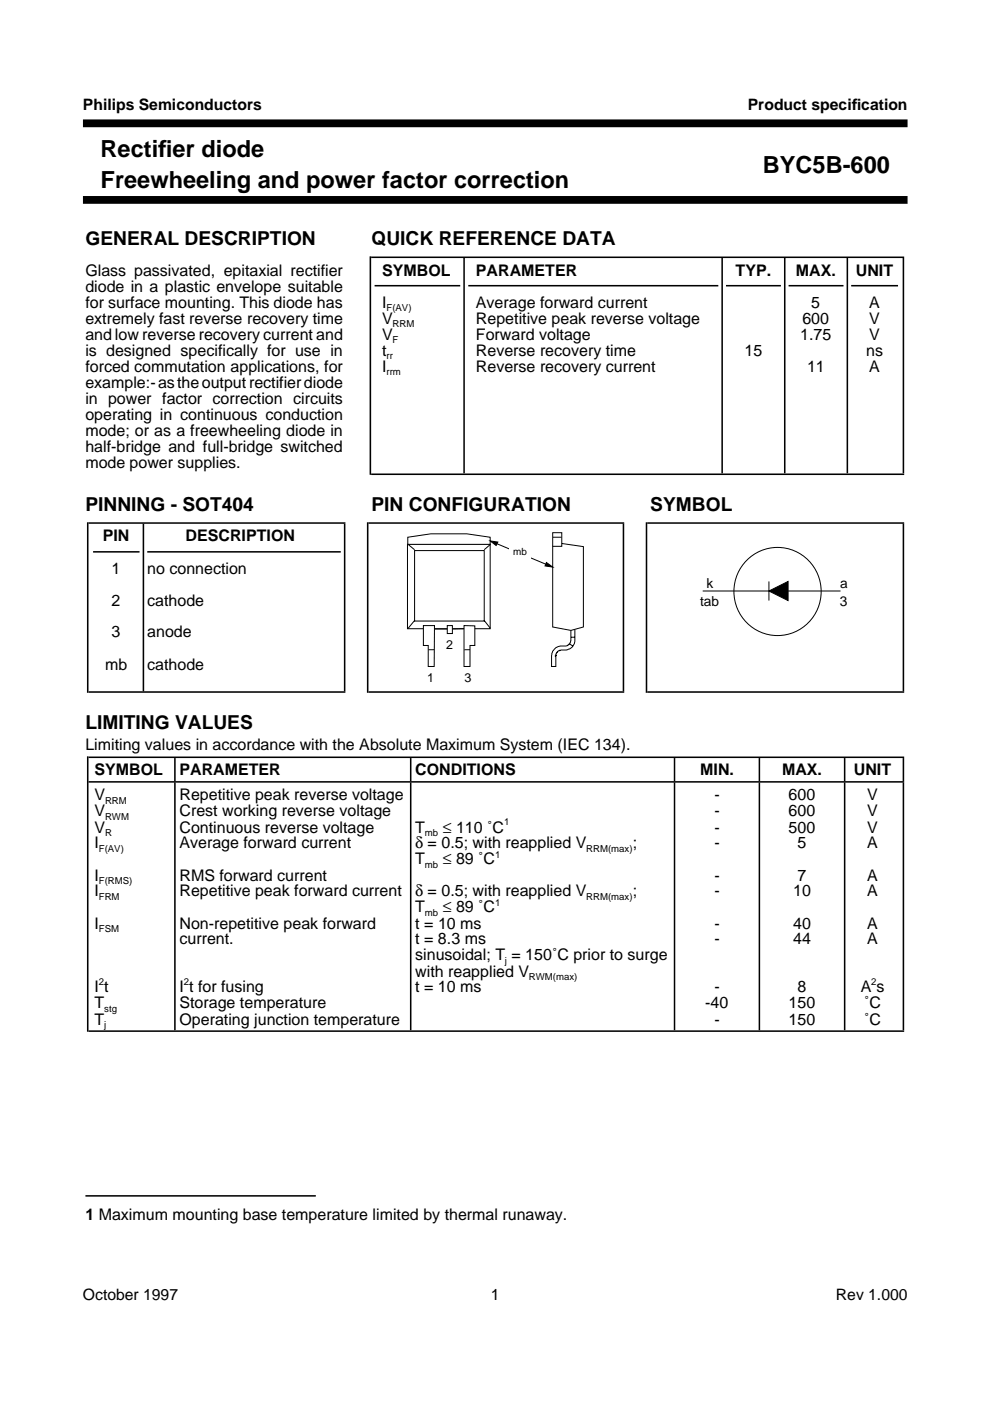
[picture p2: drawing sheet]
<svg xmlns="http://www.w3.org/2000/svg" width="210mm" height="297mm" viewBox="0 0 210 297" stroke-linecap="round" stroke-linejoin="round" font-family="sans-serif">
<defs><g id="words">
<g font-size="5">
<text x="21.3" y="33.3">Rectif</text>
<text x="33.5" y="33.3">ier diode</text>
<text x="21.3" y="39.9">Freewheeling and power factor correction</text>
<text x="161.8" y="36.6">BYC5B-600</text>
</g>
<g font-size="4.1">
<text x="18.1" y="51.9">GENERAL DESCRIPTION</text>
<text x="78.8" y="51.9">QUICK REFERENCE DATA</text>
<text x="18.1" y="108.4">PINNING - SOT404</text>
<text x="78.8" y="108.4">PIN CONFIGURATION</text>
<text x="137.9" y="108.4">SYMBOL</text>
<text x="18.1" y="154.5">LIMITING VALUES</text>
</g>
<g font-size="3.4">
<text x="18.1" y="58.5">Glass passivated, epitaxial rectifier</text>
<text x="81.1" y="58.5">SYMBOL</text>
<text x="100.9" y="58.5">PARAMETER</text>
<text x="156" y="58.5">TYP.</text>
<text x="168.7" y="58.5">MAX.</text>
<text x="181.4" y="58.5">UNIT</text>
<text x="18.1" y="61.9">diode in a plastic envelope suitable</text>
<text x="18.1" y="65.2">for surface mounting. This diode has</text>
<text x="81.1" y="65.2">I</text>
<text x="100.9" y="65.2">Average forward current</text>
<text x="172" y="65.2">5</text>
<text x="184.3" y="65.2">A</text>
<text x="18.1" y="68.6">extremely fast reverse recovery time</text>
<text x="81.1" y="68.6">V</text>
<text x="100.9" y="68.6">Repetitive peak reverse voltage</text>
<text x="170.1" y="68.6">600</text>
<text x="184.3" y="68.6">V</text>
<text x="18.1" y="72.1">and low reverse recovery current and</text>
<text x="18.1" y="75.4">is designed specifically for use in</text>
<text x="81.1" y="72.1">V</text>
<text x="81.1" y="75.4">t</text>
<text x="100.9" y="72.1">Forward voltage</text>
<text x="100.9" y="75.4">Reverse recovery time</text>
<text x="157.8" y="75.4">15</text>
<text x="169.6" y="72.1">1.75</text>
<text x="183.6" y="75.4">ns</text>
<text x="184.3" y="72.1">V</text>
<text x="18.1" y="78.8">forced commutation applications, for</text>
<text x="18.1" y="82.2">example:-astheoutput rectifierdiode</text>
<text x="81.1" y="78.8">I</text>
<text x="100.9" y="78.8">Reverse recovery current</text>
<text x="171.1" y="78.8">11</text>
<text x="184.3" y="78.8">A</text>
<text x="18.1" y="85.6">in power factor correction circuits</text>
<text x="18.1" y="89">operating in continuous conduction</text>
<text x="18.1" y="92.4">mode; or as a freewheeling diode in</text>
<text x="18.1" y="95.8">half-bridge and full-bridge switched</text>
<text x="18.1" y="99.2">mode power supplies.</text>
<text x="21.8" y="114.8">PIN</text>
<text x="39.4" y="114.8">DESCRIPTION</text>
<text x="23.6" y="121.6">1</text>
<text x="31.2" y="121.6">no connection</text>
<text x="23.6" y="128.4">2</text>
<text x="31.2" y="128.4">cathode</text>
<text x="23.6" y="135.2">3</text>
<text x="31.2" y="135.2">anode</text>
<text x="22.3" y="142">mb</text>
<text x="31.2" y="142">cathode</text>
<text x="18.1" y="159.1">Limiting values in accordance with the Absolute Maximum System (IEC 134).</text>
<text x="20.1" y="164.4">SYMBOL</text>
<text x="38.1" y="164.4">PARAMETER</text>
<text x="88.1" y="164.4">CONDITIONS</text>
<text x="148.5" y="164.4">MIN.</text>
<text x="165.8" y="164.4">MAX.</text>
<text x="181" y="164.4">UNIT</text>
<text x="20.1" y="169.7">V</text>
<text x="20.1" y="173.1">V</text>
<text x="38.1" y="169.7">Repetitive peak reverse voltage</text>
<text x="38.1" y="173.1">Crest working reverse voltage</text>
<text x="151.5" y="169.7">-</text>
<text x="151.5" y="173.1">-</text>
<text x="167.2" y="169.7">600</text>
<text x="167.2" y="173.1">600</text>
<text x="183.9" y="169.7">V</text>
<text x="183.9" y="173.1">V</text>
<text x="20.1" y="176.5">V</text>
<text x="20.1" y="179.9">I</text>
<text x="38.1" y="176.5">Continuous reverse voltage</text>
<text x="38.1" y="179.9">Average forward current</text>
<text x="88.1" y="179.9">δ = 0.5; with reapplied V</text>
<text x="88.1" y="176.5">T</text>
<text x="93.9" y="176.5">≤ 110 ˚C</text>
<text x="134.1" y="179.9">;</text>
<text x="151.5" y="176.5">-</text>
<text x="151.5" y="179.9">-</text>
<text x="167.2" y="176.5">500</text>
<text x="169.1" y="179.9">5</text>
<text x="183.9" y="176.5">V</text>
<text x="183.9" y="179.9">A</text>
<text x="88.1" y="183.3">T</text>
<text x="93.9" y="183.3">≤ 89 ˚C</text>
<text x="20.1" y="190">I</text>
<text x="20.1" y="186.7">I</text>
<text x="38.1" y="186.7">RMS forward current</text>
<text x="38.1" y="190">Repetitive peak forward current</text>
<text x="88.1" y="190">δ = 0.5; with reapplied V</text>
<text x="134.1" y="190">;</text>
<text x="151.5" y="190">-</text>
<text x="151.5" y="186.7">-</text>
<text x="168.2" y="190">10</text>
<text x="169.1" y="186.7">7</text>
<text x="183.9" y="190">A</text>
<text x="183.9" y="186.7">A</text>
<text x="20.1" y="196.9">I</text>
<text x="38.1" y="196.9">Non-repetitive peak forward</text>
<text x="88.1" y="193.5">T</text>
<text x="88.1" y="196.9">t = 10 ms</text>
<text x="93.9" y="193.5">≤ 89 ˚C</text>
<text x="151.5" y="196.9">-</text>
<text x="168.2" y="196.9">40</text>
<text x="183.9" y="196.9">A</text>
<text x="38.1" y="200.2">current.</text>
<text x="88.1" y="200.2">t = 8.3 ms</text>
<text x="88.1" y="203.6">sinusoidal; T = 150˚C prior to surge</text>
<text x="151.5" y="200.2">-</text>
<text x="168.2" y="200.2">44</text>
<text x="183.9" y="200.2">A</text>
<text x="88.1" y="207.1">with reapplied V</text>
<text x="20.1" y="213.8">T</text>
<text x="20.1" y="210.4">I t</text>
<text x="38.1" y="213.8">Storage temperature</text>
<text x="38.1" y="210.4">I t for fusing</text>
<text x="88.1" y="210.4">t = 10 ms</text>
<text x="149.5" y="213.8">-40</text>
<text x="151.5" y="210.4">-</text>
<text x="167.2" y="213.8">150</text>
<text x="169.1" y="210.4">8</text>
<text x="182.5" y="210.4">A s</text>
<text x="183.2" y="213.8">˚C</text>
<text x="20.1" y="217.2">T</text>
<text x="38.1" y="217.2">Operating junction temperature</text>
<text x="151.5" y="217.2">-</text>
<text x="167.2" y="217.2">150</text>
<text x="183.2" y="217.2">˚C</text>
<text x="18.1" y="258.6">1 Maximum mounting base temperature limited by thermal runaway.</text>
</g>
<g font-size="3.3">
<text x="17.6" y="23.4">Philips Semiconductors</text>
<text x="158.6" y="23.4">Product specif</text>
<text x="180.6" y="23.4">ication</text>
<text x="17.6" y="275.6">October 1997</text>
<text x="104.1" y="275.6">1</text>
<text x="177.2" y="275.6">Rev 1.000</text>
</g>
<g font-size="2.9">
<text x="149.8" y="124.6">k</text>
<text x="178.1" y="124.6">a</text>
<text x="148.4" y="128.4">tab</text>
<text x="178.1" y="128.4">3</text>
</g>
<g font-size="2.7">
<text x="94.6" y="137.6">2</text>
<text x="90.6" y="144.6">1</text>
<text x="98.5" y="144.6">3</text>
</g>
<text font-size="2.1" x="108.8" y="117.7">mb</text>
<g font-size="2">
<text x="81.9" y="65.9">F(AV)</text>
<text x="83.3" y="69.3">RRM</text>
<text x="81.9" y="76.1">rr</text>
<text x="83.3" y="72.7">F</text>
<text x="81.9" y="79.5">rrm</text>
<text x="22.3" y="170.4">RRM</text>
<text x="22.3" y="173.8">RWM</text>
<text x="22.3" y="177.2">R</text>
<text x="90.1" y="177.2">mb</text>
<text x="106.9" y="175">1</text>
<text x="21" y="180.6">F(AV)</text>
<text x="90.1" y="183.9">mb</text>
<text x="105" y="181.8">1</text>
<text x="124.3" y="180.6">RRM(max)</text>
<text x="21" y="187.4">F(RMS)</text>
<text x="21" y="190.8">FRM</text>
<text x="105" y="192">1</text>
<text x="124.3" y="190.8">RRM(max)</text>
<text x="21" y="197.5">FSM</text>
<text x="90.1" y="194.1">mb</text>
<text x="21" y="208.9">2</text>
<text x="39" y="208.9">2</text>
<text x="107" y="204.3">j</text>
<text x="112.2" y="207.7">RWM(max)</text>
<text x="184.7" y="208.9">2</text>
<text x="22.1" y="214.5">stg</text>
<text x="22.1" y="217.9">j</text>
</g>
</g></defs>
<path d="M17.6 26.2h174.8M17.6 42.4h174.8" fill="none" stroke="#000" stroke-width="1.7" stroke-linecap="butt"/>
<path d="M86.4 115.4h17.5v17.9h-17.5z" fill-rule="evenodd" fill="#fff" stroke="#000" stroke-width=".21"/>
<path d="M86.5 115.4l1.4 1.2M87.9 116.7h14.8v15h-14.8zM104 115.4l-1.3 1.2M87.9 131.6l-1.4 1.6M92.1 133.4h2.8M98.4 133.3l-2.4 .1M102.7 131.6l1.3 1.6" fill="none" stroke="#000" stroke-width=".21"/>
<g fill="#fff" stroke="#000" stroke-width=".21">
<path d="M86.5 113.9l4.8-.7h7.7l4.9 .7v1.5h-17.4z" fill-rule="evenodd"/>
<path d="M117.2 112.9h1.9v2.3l4.6 .7v17l-2.7 .8-3.8-.8z" fill-rule="evenodd"/>
</g>
<path d="M105.4 115.3l10.3 4.3M117.2 113.9h1.9M119.1 115.2v.6h-1.9M120.8 136.6l.7 .4M121.1 135.1h.8M121.9 133.5v2.5a2.12 2.12 0 0 1-1.8 1.8l-1.4 .1-.7 .5-.2 .6v2.3h-.9v-2.3a2.06 2.06 0 0 1 1.9-2l1.5-.1 .6-.5 .1-.6v-2.1" fill="none" stroke="#000" stroke-width=".21"/>
<path d="M103.9 114.7l1.7 .2-.4 .8zM115.9 119.3l1.3 .9-1.6-.2z" fill="#000" stroke="#000" stroke-width=".21"/>
<path d="M108 115.7h4.5v3.1h-4.5z" fill-rule="evenodd" fill="#fff"/>
<g fill="#fff" stroke="#000" stroke-width=".21">
<path d="M98.4 132.6l2.3 .1v4.2h-1v4.4h-1.3z" fill-rule="evenodd"/>
<path d="M89.8 132.6h2.3v8.7h-1.3v-4.4h-1z" fill-rule="evenodd"/>
</g>
<path d="M90.9 137.8h1.2M98.4 137.8h1.3" fill="none" stroke="#000" stroke-width=".21"/>
<path d="M94.8 132.6h1.1v1.7h-1.1z" fill-rule="evenodd" fill="#fff" stroke="#000" stroke-width=".21"/>
<path d="M163 125.3l4.1-2v4z" fill-rule="evenodd" fill="#000" stroke="#000" stroke-width=".21"/>
<g fill="none" stroke="#000" stroke-width=".21">
<path d="M149 125.3h29.2M163 123.3v4"/>
<circle cx="164.8" cy="125.4" r="9.3"/>
</g>
<g fill="none" stroke="#000" stroke-width=".33">
<path d="M78.7 54.6h113M79.4 60.6h18.2M99.3 60.6h53M153.9 60.6h11.7M167.2 60.6h11.6M180.5 60.6h9.9M18.8 110.9h54.4M19.7 117h9.9M31.2 117h41.1M78.1 110.9h54.2M78.7 100.6h113M137.2 110.9h54.5"/>
<path d="M18.8 146.7h54.4M78.1 146.7h54.2M137.2 146.7h54.5M18.8 165.8h172.9M18.8 160.6h172.9M18.8 218.6h172.9M18.1 253.5h48.9"/>
</g>
<path d="M36.9 192.2h.3M86.9 192.2h.3M142.9 192.2h.3M160.8 192.2h.4M178.9 192.2h.3M191.4 192.2h.3" fill="none" stroke="#000" stroke-width="52.5" stroke-linecap="butt"/>
<path d="M36.9 163.2h.3M86.9 163.2h.3M142.9 163.2h.3M160.8 163.2h.4M178.9 163.2h.3M191.4 163.2h.3" fill="none" stroke="#000" stroke-width="4.9" stroke-linecap="butt"/>
<path d="M18.4 189.5h.4" fill="none" stroke="#000" stroke-width="58.4" stroke-linecap="butt"/>
<path d="M30.2 128.8h.4M72.9 128.8h.3M132 128.8h.3M191.4 128.8h.3" fill="none" stroke="#000" stroke-width="35.5" stroke-linecap="butt"/>
<path d="M18.4 128.8h.4M77.8 128.8h.3M136.9 128.8h.3" fill="none" stroke="#000" stroke-width="36.2" stroke-linecap="butt"/>
<path d="M98.2 77.5h.4M152.9 77.5h.4M166.2 77.5h.3M179.5 77.5h.3M191.4 77.5h.3" fill="none" stroke="#000" stroke-width="45.7" stroke-linecap="butt"/>
<path d="M78.4 77.5h.3" fill="none" stroke="#000" stroke-width="46.3" stroke-linecap="butt"/>
<use href="#words"/>
</svg>
